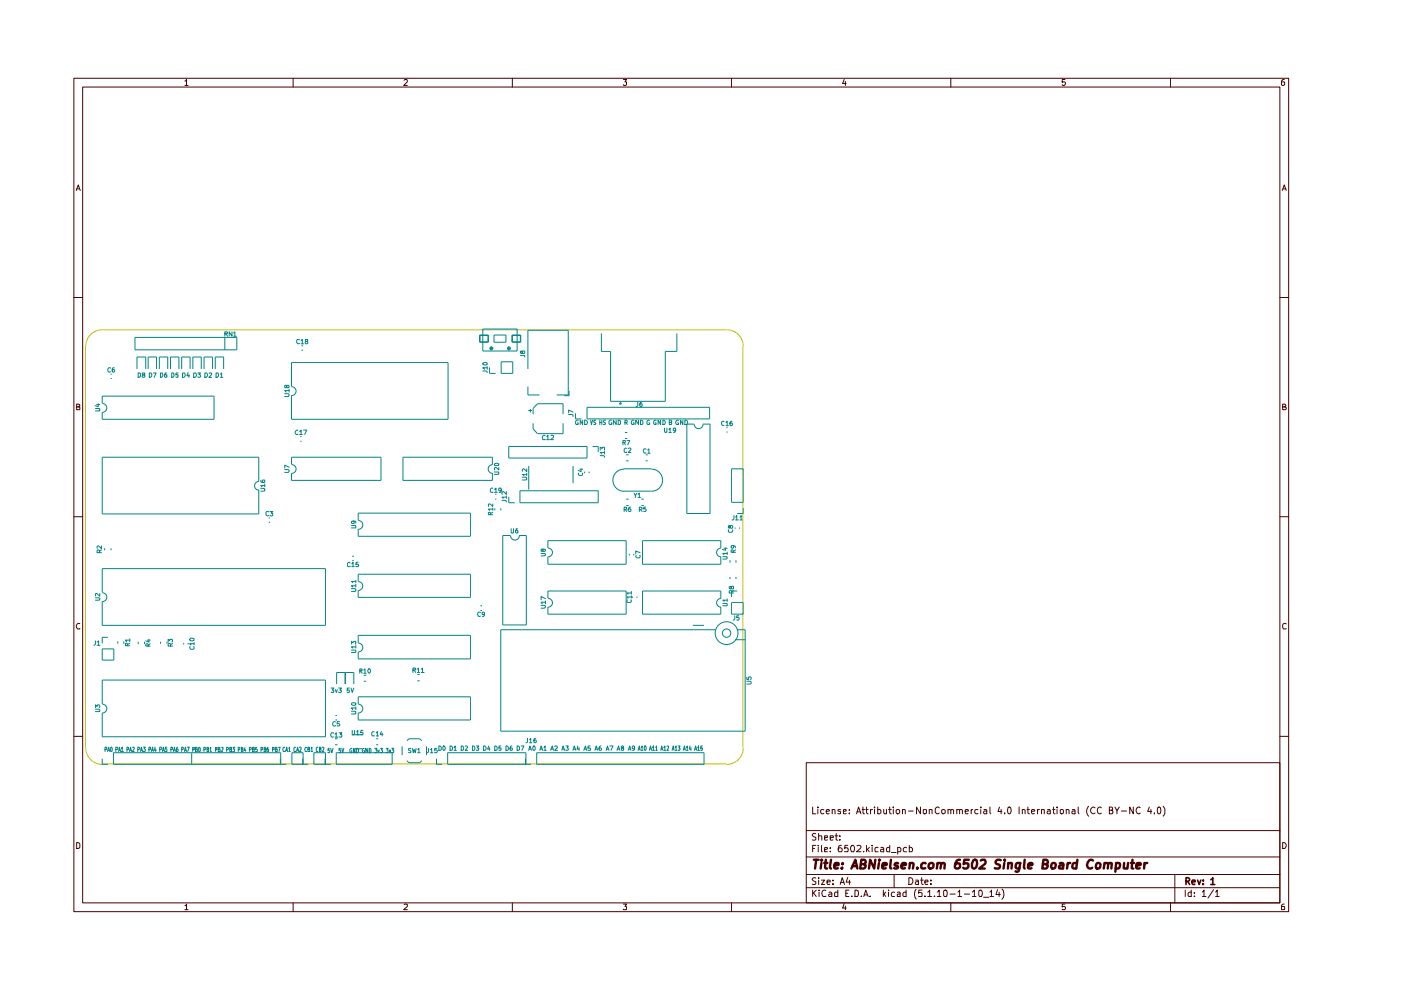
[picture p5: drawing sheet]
<svg xmlns="http://www.w3.org/2000/svg" width="297mm" height="210mm" viewBox="0 0 297 210" stroke-linecap="round" stroke-linejoin="round" font-family="sans-serif">
<g fill="none" stroke="#480000" stroke-width=".21">
<path d="M15.7 16.6h257.5v176.7h-257.5zM17.5 18.5h253.9v172.9h-253.9zM39.2 17.2l.3-.4v1.3M39.2 18.1h.7M62.1 16.6v1.9M85.7 17l.2-.2h.3l.2 .2v.4l-.8 .7h.8M108.6 16.6v1.9M132.2 16.8h.6l-.3 .6h.3v.5l-.1 .2h-.4l-.1-.2M155.1 16.6v1.9M179 16.8l-.4 .9h.8M179.2 17.3v.8M201.6 16.6v1.9"/>
<path d="M225.8 16.8h-.6v.6h.5l.2 .1v.4l-.3 .2-.4-.2M248.2 16.6v1.9M272.3 16.8l-.4 .1-.2 .3v.7l.2 .2 .4-.1v-.6h-.5l-.1 .1M16.2 40.4l.4-1.2 .4 1.2M16.3 40h.5M271.9 40.4l.4-1.2 .4 1.2M272 40h.6M15.7 63.1h1.8M271.4 63.1h1.8M16.3 86.3h.4l.2-.3-.1-.2-.5-.1v1.2h.5l.1-.5-.2-.1M271.9 86.3l.6-.1v-.4l-.6-.1v1.2h.6l.2-.5-.3-.1M15.7 109.6h1.8"/>
<path d="M271.4 109.6h1.8M16.9 132.2h-.1a.66 .66 0 0 0-.6 .4 .66 .66 0 0 0 .2 .7h.5M272.7 132.2h-.3l-.5 .3v.6l.2 .2h.6M15.7 156.1h1.8M271.4 156.1h1.8M16.3 178.6a.52 .52 0 0 1 .6 .4v.6a.52 .52 0 0 1-.6 .3zM170.9 161.7h100.5v29.7h-100.5zM170.9 176.1h100.5M172.3 171.1v1.5h.7M172.3 179.9h.4M173 179.2h-.7v1.4M173 176.8l-.5-.1-.3 .3 .3 .4 .5 .1v.5l-.3 .1h-.5"/>
<path d="M173.4 171.1v.2M173.4 171.6v1M173.5 179.2v.1M173.5 179.7v.9M173.6 177.3l.6-.1v.9M173.6 176.7v1.4M174.2 179.2v1.2l.1 .2M174.7 171.7l-.5-.1-.2 .3v.4l.2 .3 .5-.1M174.8 177.6l.6-.1v-.3h-.6v.9h.6M175.2 172h.7l-.2-.4-.5 .2v.5l.2 .3 .4-.1M176 179.7v.2M176 177.6l.7-.1-.1-.3h-.6v.9h.6"/>
<path d="M176.4 171.7l.5-.1 .1 .2v.8M176.4 171.6v1M177 177.2h.6M177.3 176.7v1.4h.3M178.1 178v.1M178.1 177.2v.2M178.2 171.7l-.3-.1-.3 .2 .6 .3v.4h-.6M178.4 179.2l-.4 .1a1.01 1.01 0 0 0-.1 1.3h.5l.2-.6-.4-.3h-.2l-.3 .3M178.8 172h.6v-.3h-.6v.8h.6M179.7 179.2h-.5l-.1 .7 .1-.2 .5 .1v.8l-.6-.1M180.1 172.4v.2M180.1 171.7v.1"/>
<path d="M180.5 179.3l.2-.1a.84 .84 0 0 1 .3 1.4h-.4l-.2-.3-.1-.6zM181.6 172.6l.4-1.5 .5 1.5M181.7 179.3h.8v.4l-.9 .9h.9M181.7 172.1h.7M182.8 171.6h.5M183 171.1v1.2l.3 .3M183.6 171.6h.5M183.7 171.1v1.2l.4 .3M183.7 179.2v1.4M184.3 179.7l-.6 .6M184.6 171.6v1M184.9 179.2v.1"/>
<path d="M184.9 179.7v.9M185 171.6l-.4 .3M185.4 171.1v.2M185.4 171.6v1M186.1 171.7l.4-.1 .3 .3v.4l-.3 .3-.4-.1M186.1 171.1v1.5M186.2 179.7h-.4l-.3 .2 .1 .7h.6M186.8 179.7h.3l.3 .2v.7h-.6l-.1-.3 .2-.2 .5-.1M187.4 171.6l.1 .9 .3 .1 .2-.2M188 171.6v1M188.4 171.6h.6M188.6 179.2v1.4h-.6v-.9h.6"/>
<path d="M188.6 171.1v1.2l.4 .3M189.4 171.1v.2M189.4 171.6v1M190.1 171.7h.6l.1 .6-.3 .3h-.3l-.2-.3zM190.3 179.7h.5l.2 .2-.1 .6-.6 .1M190.3 179.7v1.4M191.3 171.7l.5-.1 .1 .2v.8M191.3 171.6v1M192.2 179.7h-.4l-.3 .2 .1 .6 .6 .1M192.6 172h1M192.8 179.2v1.4h.5l.2-.7-.3-.2h-.4M195.2 171.1v1.5l-.9-1.5v1.5"/>
<path d="M195.7 171.7h.7l-.1 .8-.3 .1-.3-.2zM197 171.7h.6v.9M197 171.6v1M199.1 171.3l-.4-.2-.4 .3v.8l.4 .4 .4-.2M199.7 171.7h.6l.1 .6-.2 .2-.3 .1-.3-.3zM201 171.7l.3-.1 .3 .2v.8M201 171.6v1M201.6 171.8l.2-.2 .4 .2v.8M202.9 171.7l.3-.1 .3 .2v.8M202.9 171.6v1M203.5 171.8l.1-.2 .4 .2v.8M204.6 172h.7l-.1-.3-.4-.1-.2 .2 .1 .7h.5"/>
<path d="M205.9 171.6v1M206.2 171.6l-.3 .3M207.3 171.7l-.4-.1-.2 .3v.4l.2 .3 .4-.1M207.9 171.1v.2M207.9 171.6v1M208.6 171.7l.4-.1 .2 .2v.8M209.2 172h-.5l-.2 .2 .2 .4 .5-.1M209.9 171.1v1.2l.2 .3M211.9 171.1l-.3 .9h.8M212.3 171.6v1M213 172.4v.2M213.7 171.3l.3-.2a.81 .81 0 0 1 0 1.5l-.3-.2-.1-.4z"/>
<path d="M216.1 171.1v1.5M216.7 171.7l.4-.1 .2 .2v.8M216.7 171.6v1M217.8 171.6h.5M217.9 171.1v1.2l.4 .3M218.7 172h.7l-.2-.4h-.3l-.2 .2v.5l.2 .3 .4-.1M220 171.6v1M220.4 171.6l-.4 .3M220.8 171.7h.6v.9M220.8 171.6v1M222.1 171.7l.4-.1 .2 .2v.8M222.7 172h-.5l-.2 .2 .2 .4 .5-.1"/>
<path d="M223.2 171.6h.5M223.4 171.1v1.2l.3 .3M224.1 171.1v.2M224.1 171.6v1M224.8 171.7h.1a.36 .36 0 0 1 .6 .2l-.1 .6-.4 .1-.2-.2zM226.1 171.7l.4-.1 .2 .2v.8M226.1 171.6v1M227.3 171.7l.5-.1 .1 .2v.8M227.9 172h-.4l-.3 .2 .3 .4 .4-.1M228.6 171.1v1.2l.2 .3M230.8 170.9l-.1 .1a1.53 1.53 0 0 0 .1 2.1M232.2 171.3a.63 .63 0 0 0-1 .5 .63 .63 0 0 0 1 .6"/>
<path d="M233.5 171.3a.64 .64 0 0 0-.8 .1 .64 .64 0 0 0 0 .9 .45 .45 0 0 0 .8 .1M235.2 171.8l.7-.1v-.4l-.7-.2v1.5h.5l.2-.1 .1-.5-.4-.2M236.4 171.1l.4 .8 .5-.8M236.8 171.9v.7M237.7 172h1.1M240.3 171.1v1.5l-.8-1.5v1.5M241.7 171.3a.55 .55 0 0 0-.7 0 .55 .55 0 0 0-.1 .7l.2 .5 .4 .1 .2-.2M243.7 171.1l-.4 .9h.9M244 171.6v1M244.8 172.4v.2M245.4 171.3l.3-.2a.81 .81 0 0 1 0 1.5l-.3-.2v-.4zM246.6 170.9a1.69 1.69 0 0 1 .2 1.9l-.2 .3"/>
<path d="M271.9 178.6a.65 .65 0 0 1 .8 .7 .65 .65 0 0 1-.8 .6zM39.2 192l.3-.3v1.2M39.2 192.9h.7M62.1 191.4v1.9M85.7 191.8h.7v.4l-.8 .7h.8M108.6 191.4v1.9M132.2 191.7h.6l-.3 .5 .3 .1v.5h-.6M155.1 191.4v1.9M170.9 188.2h100.5M170.9 185.4h100.5M170.9 181.7h100.5M172.3 188.7v1.4"/>
<path d="M172.5 189.3l.6 .8M173 186.2l-.5-.1-.3 .3 .3 .4 .5 .1v.5l-.3 .1h-.5M173.1 188.7l-.8 .8M173.6 186.1v.2M173.6 186.6v.9M173.7 188.7v.1M173.7 189.1v1M174.2 186.6h.6l-.6 .9h.6M174.8 180.2l.6-.2v-.3h-.6v.9h.6M175.1 188.8a.62 .62 0 0 0-.8 .2 .62 .62 0 0 0 0 .7l.2 .4 .6-.1M175.3 187l.7-.1-.1-.3h-.5l-.1 .2 .1 .7h.5M175.8 189.2l.3-.1 .3 .3v.7h-.6l-.1-.4 .7-.2"/>
<path d="M176 180.5v.1M176.6 187.4v.1M176.6 186.6v.2M177.6 188.7v1.4h-.6v-.8l.2-.2 .4 .1M178.1 187.5l.5-1.4 .5 1.4M178.2 187.1h.7M179 191.6l-.4 .9h.8M179.2 192.1v.8M179.3 189.4h.4M179.7 186l-.3 1h.9M180 188.7h-.7v1.4h.7M180.1 186.6v.9"/>
<path d="M180.6 190v.1M181.3 188.7l.6 .2 .1 .6-.2 .6h-.5zM182.6 190v.1M183.1 190.1l.5-1.4 .5 1.4M183.1 180.5v.1M183.2 189.7h.7M183.9 180.1l.4 .5M184.5 190v.1M187.3 188.7v1.4M187.5 189.6l.3 .5M187.8 189.1l-.5 .6M188.4 188.7v.1"/>
<path d="M188.4 189.1v1M189 180.8h1M189.6 185.4v2.8M189.7 189.2l-.4-.1-.3 .4 .1 .6h.6M190.2 189.2h.6v.9h-.6v-.4l.6-.2M192.1 188.7v1.4h-.5l-.2-.3 .1-.5 .3-.2 .3 .1M192.7 186.1a.73 .73 0 0 1 .9 .7 .73 .73 0 0 1-.9 .7zM194.1 186.6h.5l.1 .9M194.2 188.6a1.8 1.8 0 0 0 0 2.1M194.7 186.9h-.5l-.1 .3 .1 .3h.5M195.2 186.6h.5M195.4 186.1v1.2l.3 .2"/>
<path d="M195.5 188.7h-.7l-.1 .7 .2-.2 .5 .1 .1 .7h-.8M196.1 187l.7-.1-.1-.3h-.5l-.1 .2 .1 .7h.5M196.1 190v.1M196.7 189.1l.4-.4v1.4M196.7 190.1h.8M197.4 187.4v.1M197.4 186.6v.2M198.1 190v.1M198.7 189.1l.4-.4v1.4M198.7 190.1h.8M200.2 188.8h.5l.1 .8-.1 .5h-.5l-.1-.3zM201.4 189.6h1.1"/>
<path d="M201.6 191.4v1.9M203.1 189.1l.4-.4v1.4M203.1 190.1h.8M204.5 189.6h1.1M206.2 189.1l.4-.4v1.4M206.2 190.1h.7M207.6 188.8l.2-.1a.84 .84 0 0 1 .3 1.4h-.4l-.2-.3zM208.5 190.2h1.1M209.9 189.1l.3-.4v1.4M209.9 190.1h.8M211.5 188.6l-.3 1.1h.9M211.8 189.1v1"/>
<path d="M212.4 188.6a1.52 1.52 0 0 1 0 2.1M225.8 191.7h-.6v.6l.5-.1 .2 .2v.3l-.2 .2-.5-.1M248.2 191.4v1.9M249.1 185.4v6M251.3 188.7v1.4M252.6 188.7v1.4h-.5l-.2-.3 .1-.5 .2-.2 .4 .1M253.2 190v.1M253.2 189.2v.2M254.9 189.1l.4-.4v1.4M254.9 190.1h.8M257.3 188.6l-1.2 1.8M257.7 189.1l.4-.4v1.4"/>
<path d="M257.7 190.1h.8M272.3 191.7l-.4 .1-.2 .2v.8l.6 .1v-.7h-.5l-.1 .2"/>
</g>
<path d="M251.5 186.9h.5l.2-.3v-.2l-.2-.3h-.5v1.4M251.8 186.9l.4 .6M252.7 187l.7-.1-.1-.3h-.5l-.1 .2 .1 .7h.5M253.9 186.6l.4 .9 .3-.9M255.1 187.4v.1M255.1 186.6v.2M256.7 186.5l.4-.4v1.4M256.7 187.5h.9" fill="none" stroke="#480000" stroke-width=".34"/>
<g fill="none" stroke="#480000" stroke-width=".51">
<path d="M172.6 182.3h1M173.1 182.3l-.3 1.8M174.2 183l-.2 1.1M174.2 182.3v.2l.1-.1-.1-.1v.2M174.8 183h.6M175.1 182.3l-.2 1.6 .4 .2M176.2 182.3l-.3 1.6 .3 .2M176.9 183.6l.9-.2v-.4h-.6l-.2 .2v.9h.6M178.6 184l-.1 .1h-.1l.2-.1-.1 .1M178.6 183v.2M180.5 184.1l.9-1.8 .4 1.8M180.8 183.6h.9"/>
<path d="M182.5 183.2l.8-.1 .3-.2-.1-.4-.3-.2h-.6l-.2 1.8h.7l.3-.1 .2-.4-.5-.4M185.6 182.3l-.3 1.8-.8-1.8-.3 1.8M186.4 183l-.2 1.1M186.4 182.3v.2M187.1 183.6l.9-.2v-.4a.6 .6 0 0 0-.9 .2v.9h.7M188.9 182.3l-.2 1.6 .3 .2M190.4 183h-.4l-.3 .3 .2 .3h.4l.1 .3a.6 .6 0 0 1-.8 .2M191.2 183.6l.8-.2v-.4a.6 .6 0 0 0-.8 .2v.9h.7M192.9 183.1l.1-.1a.48 .48 0 0 1 .7 .2l-.2 .9M193 183l-.2 1.1M194.5 184v.1M196.3 183a.65 .65 0 0 0-1 .3v.7a.64 .64 0 0 0 .9 .1"/>
<path d="M197 183.1l.4-.1 .5 .1-.1 .9-.4 .1-.5-.1zM198.7 183.1l.4-.1h.4l-.1 1.1M198.8 183l-.2 1.1M199.6 183.2l.2-.2h.4v1.1M203.5 182.3h-.3a1.35 1.35 0 0 0-.6 1.8 .65 .65 0 0 0 .9-.3v-.6a.63 .63 0 0 0-1 .2M205.4 182.3h-.9l-.2 .9 .3-.2 .6 .1 .1 .7a.72 .72 0 0 1-1 .3l-.1-.1M206.3 182.5l.5-.2a1.12 1.12 0 0 1-.4 1.8l-.2-.1a1.61 1.61 0 0 1 .1-1.5zM207.9 182.5l.3-.2h.5l.2 .1 .1 .5-.1 .2-1.3 1h1.2M212.2 182.4l-.7-.1-.4 .4 .1 .4 .8 .4-.1 .5-.2 .1h-.8M212.9 183l-.1 1.1M213 182.3v.2M213.8 183.1l.3-.1h.4v1.1"/>
<path d="M213.8 183l-.1 1.1M216.3 183l-.2 1.4a.47 .47 0 0 1-.3 .4 .47 .47 0 0 1-.5-.1M216.3 183h-.6l-.3 .3v.7l.2 .1h.6M217.3 182.3l-.2 1.6 .2 .2M218 183.6l.9-.2v-.4a.6 .6 0 0 0-.9 .2v.9h.7M221.1 183.2h.6l.4-.2v-.5l-.3-.2h-.6l-.2 1.8h.7l.3-.1 .2-.4-.5-.4M223 183.1l.3-.1 .5 .1v.7l-.2 .3h-.5l-.2-.1zM224.7 183h.7v1.1M225.5 183.4l-.7 .1-.3 .2v.4h.2h.7M226.4 183l-.2 1.1M226.9 183l-.6 .3M228.3 183h-.5l-.4 .3v.7l.3 .1h.5"/>
<path d="M228.4 182.3l-.2 1.8M231.7 182.5l-.1-.1a.77 .77 0 0 0-1.1 .7 .67 .67 0 0 0 .2 .9 .67 .67 0 0 0 .9 0M232.5 183.1l.2-.1 .6 .1v.7l-.2 .3h-.7l-.1-.3zM234.2 183.1l.2-.1h.5v1.1M234.2 183l-.2 1.1M234.9 183.2a.52 .52 0 0 1 .8-.2l-.1 1.1M236.6 183h.6l.3 .3-.3 .8h-.6M236.6 183l-.1 1.8M238.3 183v1.1h.5l.2-.1M239.2 183l-.2 1.1M239.8 183h.7M240.1 182.3l-.2 1.8h.4"/>
<path d="M241 183.6l.8-.2v-.4a.6 .6 0 0 0-.8 .2v.9h.6M242.7 183l-.1 1.1M243.2 183h-.4l-.1 .3"/>
</g>
<path d="M18.1 73.4v85.1M21.7 69.9h132.4a3.5 3.5 0 0 1 3.5 3.5M21.7 69.9a3.5 3.5 0 0 0-3.5 3.5M157.5 73.4v85.1M18.2 158.5a3.5 3.5 0 0 0 3.5 3.6M157.6 158.5a3.5 3.5 0 0 1-3.5 3.6M21.7 162h132.3" fill="none" stroke="#c2c200" stroke-width=".21"/>
<g fill="none" stroke="#008484" stroke-width=".21">
<path d="M23.5 78.1l-.5-.1-.1 .2v.5l.2 .2 .4-.1M23.5 79.3h.2M24.2 78l-.3 .1-.1 .7 .3 .1 .2-.2-.2-.4-.3 .2M28.6 71.5h21.6v2.7h-21.6zM29 78.2v-2.5h1.9v2.5M29.3 79.1h.3l.2 .1v.6l-.3 .2h-.2zM30.3 79.5l-.2-.3 .1-.1h.4v.3l-.4 .1-.1 .2 .2 .3 .4-.2-.1-.3M31.4 78.2v-2.5h1.8v2.5M31.7 79.1h.3l.2 .1v.6l-.4 .2h-.1zM32.5 79.1h.6l-.4 .9M33.8 78.2v-2.5h1.8v2.5M34 79.1h.4a.53 .53 0 0 1 .1 .6 .53 .53 0 0 1-.5 .3z"/>
<path d="M35.3 79.1l-.2 .1a.6 .6 0 0 0 0 .8l.3-.1v-.4l-.3-.1-.2 .2M36.2 78.2v-2.5h1.7v2.5M36.4 79.1h.3a.53 .53 0 0 1 .2 .6 .53 .53 0 0 1-.5 .3zM37.8 79.1h-.5v.4h.5v.4h-.5M38.5 78.2v-2.5h1.8v2.5M38.7 79.1h.4a.54 .54 0 0 1 .1 .6 .54 .54 0 0 1-.5 .3zM39.9 79l-.3 .7h.6M40 79.4v.6M40.9 78.2v-2.5h1.8v2.5M41.1 79.1h.4a.54 .54 0 0 1 .1 .6 .54 .54 0 0 1-.5 .3zM41.9 79.1h.6l-.3 .3 .3 .1v.4h-.6M43.3 78.2v-2.5h1.7v2.5"/>
<path d="M43.4 79.1h.4a.46 .46 0 0 1 .1 .7l-.2 .2h-.3zM44.4 79.2l.4-.1 .1 .2-.6 .7h.6M45.6 78.2v-2.5h1.8v2.5M45.8 79.1h.3l.2 .1v.6l-.2 .2h-.3zM46.7 79.3l.3-.2v.9M47.7 70.8h.5v-.4h-.5v.9M47.7 71.5v2.7M47.9 70.8l.4 .5M49.2 70.4v.9l-.6-.9v.9M49.5 70.6l.3-.2v.9M49.5 71.3h.6M63.5 72.1l-.4-.1-.2 .1v.5l.3 .3 .3-.1"/>
<path d="M63.8 72.2l.3-.2v.9M63.8 72.9h.5M63.9 74.3h.4M63.9 73.3h.4M64.9 72.4l-.2-.3 .1-.1h.4v.3l-.4 .1-.1 .2 .2 .3 .4-.2-.2-.3M101.7 71h1.8v1.6h-1.8zM101.8 71.1h1.7v1.4h-1.7zM102.4 78.7h.6l.3 .3M102.4 77l.2-.1h.5l.2 .1v.3l-.7 .1zM102.4 69.8h7.2v4.6h-7.2zM103.3 78h-.9l.3 .3M103.3 77.7v.6"/>
<path d="M103.8 73.8h.8M103.8 77.9v1.3h1.3M104 73.6h.4v.5h-.4zM104.1 73.4v.9M104.7 71h2.6v1.6h-2.6zM106.3 76.7h2.4v2.5h-2.4zM107.5 73.8h.8M107.7 73.6h.4v.5h-.4zM107.9 73.4v.9M108.5 71h1.9v1.6h-1.9zM108.6 71.1h1.7v1.4h-1.7zM110.3 75.4h.8h.2v.3"/>
<path d="M110.7 74.6l.1-.2 .5 .1v.3l-.5 .1-.1-.5h-.3v.5h.3v-.1M111.9 78.2v-8.2h8.6v13.7h-2.5M127.5 70.7v3.8h2v10.6h11.6v-10.6h2.4v-3.8M20.2 86.6h.9l.1 .2-.1 .3h-.9M20.5 85.8h.7M20.8 85.6v.6l-.6-.2M21.7 85.5v-1.5h23.7v4.9h-23.7v-1.5M21.7 85.6a.93 .93 0 0 1 .9 .9 .93 .93 0 0 1-.9 .9M23.5 80.3h.2M46.7 80h.5M60.4 83.5h.7l.2 .2-.2 .4h-.7M60.4 99.6h.7l.2 .1-.2 .5h-.7"/>
<path d="M60.8 81.9l.1-.2h.3l.1 .2-.1 .3h-.3l-.2-.5-.3 .1 .1 .4h.2l.1-.2M61.3 82.8h-.9l.2 .3M61.3 99.1l-.9-.5v.6M61.3 82.5v.6M61.8 82v-5.1h33.2v12h-33.2v-5.1M61.8 98.5v-1.6h19v5h-19v-1.6M61.8 98.5a.93 .93 0 0 1 1 .9 .93 .93 0 0 1-1 1M61.8 82a.93 .93 0 0 1 1 .9 .93 .93 0 0 1-1 1M63.2 91.3l-.3-.1-.2 .2a.46 .46 0 0 0 .1 .7l.4-.1M63.5 91.4l.3-.2v.9M63.5 92.1h.6M63.7 92.5h.2"/>
<path d="M63.7 93.6h.2M64.3 91.2h.7l-.4 .9M104.4 98.5v-1.6h-19v5h19v-1.6M104.4 98.5a.93 .93 0 0 0-.9 .9 .93 .93 0 0 0 .9 1M104.9 98.3h.8v.3l-.7 .1-.2-.1zM105.7 99.1v.6l-.5-.6h-.3v.6M107.9 94.7h16.6v2.4h-16.6zM111.7 99.4v.6l-.6-.6-.4 .2 .1 .3M111.9 82v1.7h2.5M112 87h.8M112.1 98.8v5M112.4 86.7v.8"/>
<path d="M113 87.8v-1.2l1-1h5.4v2.2M113 89.7v1.2l1 1h5.4v-2.2M115.6 92.4a.48 .48 0 0 0-.6 .2 .48 .48 0 0 0 .1 .6l.5-.1M115.9 92.5l.3-.2v.9M115.9 93.2h.6M116.8 92.4h.5v.3l-.5 .5h.5M120.6 87.9h.6l.3 .2v.2M120.6 82.9v1h-1M121.5 87.4l-.9-.4v.5M121.5 98.8v3.6M122 87.6v1.2h1.3M122.6 89.2a.48 .48 0 0 0-.6 .2 .48 .48 0 0 0 .2 .6h.4v-.3h-.2"/>
<path d="M122.9 99.5h.6M123.2 99.4v.6l-.6-.3M123.5 89.1v.9l-.5-.9v.9M124 89.1a.51 .51 0 0 1 .5 .3 .51 .51 0 0 1-.2 .6h-.3zM124 100v.3M124.5 86.4h26v2.4h-26zM124.9 100v.3M125.2 89.1l.2 .9 .2-.9M125.6 94.7h1.2v1.1M126.3 89.2h-.4v.3l.4 .2-.1 .3h-.3M127.2 89.1v.9M127.2 89.6h.4"/>
<path d="M127.3 96.6h.6l.3 .3M127.3 95.4v-.6l.4 .3 .1-.3h.3v.6M127.6 89.1v.9M128.2 95.9h-.9l.3 .4M128.2 95.7v.6M128.4 89.2l-.3-.1-.2 .2 .5 .4v.2l-.5 .1M129.6 89.2l-.1-.1-.4 .2v.5l.2 .2 .4-.1v-.2h-.2M130.6 89.1v.9l-.6-.9v.9M131.1 89.1h.2l.3 .2v.5l-.2 .2h-.3zM131.6 85.3l.1 .4h-.4zM132.1 93.8h.4l.1-.3-.5-.1v.9M132.2 99.4h5.9"/>
<path d="M132.3 99.5a2.35 2.35 0 0 0-2.4 2.3 2.35 2.35 0 0 0 2.4 2.4M132.3 93.8l.3 .5M132.5 89.6h.4l.1-.3-.2-.2h-.3v.9M132.5 93h.5M132.5 91.7h.5M132.7 89.6l.3 .4M132.8 96.4h.5M132.8 97.7h.5M132.8 95.1l-.2-.1-.3 .2v.6l.2 .1 .3-.1M132.9 93.4h.6l-.4 .9M133.2 95.1l.4-.1 .2 .2-.6 .7h.6M134.4 89.2l-.3-.1-.2 .2v.5l.1 .2 .5-.1v-.2h-.3"/>
<path d="M135.2 85.3v.7l-.3 .2M135.4 89.1v.9l-.6-.9v.9M135.8 89.1l.5 .2v.5l-.2 .2h-.3zM136.1 85.3h-.3l-.2 .7 .2 .2 .3-.1v-.5h-.4l-.1 .2M136.9 96.4h.4M136.9 97.7h.4M137 95.2h-.4a.48 .48 0 0 0-.2 .6 .48 .48 0 0 0 .6 .2M137.3 95.4l.3-.2v.9M137.3 96.1h.5M137.7 89.2l-.2-.1-.3 .2v.5l.1 .2 .5-.1v-.2h-.2M138.1 99.5a2.35 2.35 0 0 1 2.4 2.3 2.35 2.35 0 0 1-2.4 2.4M139.1 89.2l-.2-.1-.3 .2v.5l.2 .2h.3v-.3h-.2"/>
<path d="M140 89.1v.9l-.5-.9v.9M140.5 89.1a.54 .54 0 0 1 .5 .3 .54 .54 0 0 1-.1 .6h-.4zM140.9 90.8v.7l.2 .2 .3-.1v-.8M141.8 91l.3-.2v.9M141.8 91.7h.5M141.9 89.6h.3l.2-.2-.2-.3h-.3v.9l.5-.1v-.2l-.2-.1M143.3 91.2l-.2 .2-.4-.1v-.5h.5l.1 .1-.2 .7-.3 .1M143.8 89.2a.48 .48 0 0 0-.5 .2 .48 .48 0 0 0 .1 .6h.4v-.3h-.1M144.8 89.1v.9l-.5-.9v.9M145.2 89.1a.54 .54 0 0 1 .5 .3 .54 .54 0 0 1-.1 .6h-.4zM147.2 89.9h-1.6v19h4.9v-19h-1.5M147.2 90a.93 .93 0 0 0 .9 .9 .93 .93 0 0 0 1-.9"/>
<path d="M153.5 89.4l-.3-.1-.2 .2v.5l.2 .3 .3-.1M153.9 89.6l.3-.3v1M153.9 90.3h.5M154 91.6h.3M154 90.7h.3M155.1 99.4h2.5v7.1h-2.5zM155.2 89.3l-.4 .2v.7h.5v-.5h-.4l-.1 .1M21.1 117.2v-.5l-.4-.1-.1 .6h.9M21.5 115.7v.6l-.7-.6-.2 .2 .1 .3M21.5 116.6l-.4 .3M22.2 116.2v.5M23.5 116.2v.5"/>
<path d="M54.9 102v-5.1h-33.2v12.1h33.2v-5.1M54.9 102.1a.93 .93 0 0 0-.9 .9 .93 .93 0 0 0 .9 .9M55.3 103.5l.8 .1v.5h-.8M55.3 101.9l.2 .4h.5v-.5l-.4 .1v.3l.2 .1M56.1 103h-.8l.2 .2M56.1 102.6v.6M57 108.5h-.4l-.2 .1v.5l.3 .3 .3-.1M57 109.8h.2M57 110.7h.2M57.2 108.5h.6l-.3 .3 .3 .1v.4h-.6M74.3 119.4l-.3-.2-.3 .3v.5l.1 .1h.5M74.5 111.4l.9 .1v.4h-.9"/>
<path d="M74.6 119.5l.2-.3v.9M74.7 118.9h.3M74.7 117.9h.3M74.9 110.5l.2 .1v.3l-.5 .1v-.5h.7l.1 .4M75.9 119.2h-.4l-.1 .5 .5-.1v.5h-.5M75.9 110.3v-1.5h23.8v4.9h-23.8v-1.5M76 110.4a.93 .93 0 0 1 .9 .9 .93 .93 0 0 1-.9 .9M104 109.1v-.4l-.4-.1-.1 .5h1M104.5 103.5h-.3l-.2 .2v.5l.1 .2 .4-.1M104.5 107.9h-1l.3 .3M104.5 106.8v.6l-.6-.6-.4 .1 .1 .5M104.5 108.6l-.5 .3"/>
<path d="M104.5 107.7v.5M104.8 100.1l.9 .1v.3l-.1 .1h-.8M104.8 103.7l.4-.2v.9M104.8 104.4h.6M104.9 107.8v.4M105 105.8h.2M105 104.8h.2M106.2 107.8v.4M106.3 103.9l-.1 .2h-.4l-.1-.6h.6v.7l-.5 .2M106.4 106.1h.8l.2 .3M107.4 105.4h-1l.3 .3M107.4 104.2v.6l-.7-.6-.3 .1 .1 .5"/>
<path d="M107.4 105.2v.5M107.9 105.3v1.3h1.2M108.2 113.5h-1.6v19h5v-19h-1.5M108.2 113.6a.93 .93 0 0 0 1 .9 .93 .93 0 0 0 .9-.9M108.4 112.1v.8l.1 .1 .4-.1v-.8M109.7 112.1h-.2a.72 .72 0 0 0 0 .9l.3-.1v-.4l-.3-.1-.2 .2M110.2 104.1h16.6v2.5h-16.6zM110.7 101.2h.8l.2 .1v.4l-.2 .1h-.8M111.7 100.6h-1l.4 .2M111.7 100.3v.5M114.7 117.3h.8l.2 .2-.3 .4h-.7M115.1 116.6v-.2h.4l.2 .2-.1 .2-.4 .1-.1-.4-.3-.1-.1 .4 .2 .1 .2-.1"/>
<path d="M116.2 114.6h16.6v5h-16.6v-1.5a.93 .93 0 0 0 .9-1 .93 .93 0 0 0-.9-.9zM122.7 100.3l-.1 .3 .3 .2h.5v-.5M132.2 104.1h5.9M132.3 108l.5-.1v-.3l-.5-.1v1M132.6 108l.2 .5M132.8 105.8h.5M132.8 107.2h.5M133.4 117.4v.4M133.7 107.5l-.4 .1-.1 .7 .2 .2 .4-.2-.2-.4-.4 .1M134.4 117.4v.4M134.5 104.6l.2 .5 .3-.5M134.7 105.1v.4"/>
<path d="M134.9 117.8l-.1 .2 .2 .3h.6l.1-.2-.1-.3M135.3 104.8l.3-.2v.9M135.3 105.5h.5M135.6 108l.5-.1v-.2l-.5-.2v1M135.7 117.2l-.9-.4v.6M135.8 108l.3 .5M136 105.8h.5M136 107.2h.5M136.9 107.5h-.4v.4h.3l.2 .4-.2 .2-.3-.1M152.8 116.2v-1.6h-16.6v5h16.6v-1.6M152.9 116.2a.93 .93 0 0 0-1 .9 .93 .93 0 0 0 1 1M153.2 118h.9l.1 .2-.2 .3h-.8"/>
<path d="M153.5 116.2h.7M153.8 116.2v.5l-.6-.2M154.2 117.3h-1l.3 .3M154.2 117.1v.5M154.5 112.4l-.1 .3 .2 .2h.5l.3-.3-.1-.2M154.8 111.6l.2-.2 .4 .2-.1 .3-.3 .1-.1-.1-.1-.4h-.4v.3l.2 .2 .2-.2M154.8 118.8v.5M155.4 115.7h.1v.5h-.5v-.5h.2l.7 .1 .1 .4M155.4 117.1v-.4l-.3-.1-.1 .5h1M155.6 109.3v.7l-.2 .2h-.2M155.9 111.8v.3M156 109.6l.2-.3v.9"/>
<path d="M156 116.6l-.6 .3M156 110.2h.5M156 118.8v.5M156.8 111.8v.3M156.9 109.6l.2-.3v.9M156.9 110.2h.5M157.6 107.7v1.2h-1.3M20.2 135.9v.7l-.3 .2M20.2 126.7h.8l.2 .2-.1 .4h-.9M20.6 136.1l.3-.2v.9M20.6 136.8h.6M21.2 125.8v.6l-.7-.6-.3 .1 .1 .4"/>
<path d="M21.7 125.6v-5h47.3v12h-47.3v-5.1M21.7 137.6h2.4v2.4h-2.4zM21.7 125.7a.93 .93 0 0 1 .9 .9 .93 .93 0 0 1-.9 .9M22.9 135.1h-1.2v1.3M25 136v.5M26.2 136v.5M27 136.9v-.4l-.3-.1-.1 .5h.9M27.5 135.7h-.9l.2 .4M27.5 136.4l-.5 .3M27.5 135.5v.6M29.3 136.1v.5M30.6 136.1v.5"/>
<path d="M31.2 135.7h.6M31.4 137v-.3l-.2-.2-.3 .2v.3h.9M31.6 135.6v.5l-.7-.2M31.8 136.5l-.4 .3M34 136.1v.4M35.4 136.1v.4M35.6 136.1v-.5l.4 .2 .1-.2h.4v.5M36.2 137v-.4l-.4-.2-.2 .2v.4h1M36.6 136.4l-.4 .3M38.9 136.3v.4M39.9 136.3v.4M40.3 137.1l-.1 .2 .3 .4h.5l.1-.2v-.4"/>
<path d="M40.3 135.4l.5-.1 .3 .2a.47 .47 0 0 1-.4 .4 .47 .47 0 0 1-.5-.3zM41.1 136.5h-.9l.3 .2M41.1 136.2v.5M74.5 124.8h.8l.1 .2v.3l-.1 .1h-.8M74.5 137.8l.9 .1v.4h-.9M74.5 136.6v-.6l.3 .3 .3-.3 .3 .1v.5M74.6 120.1h.5M75.4 124.2h-.9l.3 .3M75.4 123.3h-.9l.3 .2M75.4 137.2h-.9l.3 .2M75.4 123v.5M75.4 123.9v.6"/>
<path d="M75.4 136.9v.5M75.9 123.3v-1.5h23.8v4.9h-23.8v-1.6M75.9 136.3v-1.6h23.8v5h-23.8v-1.5M76 123.3a.93 .93 0 0 1 .9 .9 .93 .93 0 0 1-.9 1M76 136.4a.93 .93 0 0 1 .9 .9 .93 .93 0 0 1-.9 .9M101.9 129.9l-.5-.1a.48 .48 0 0 0-.1 .6 .48 .48 0 0 0 .6 .2M101.9 129.5h.3M101.9 128.4h.3M102.7 130.1l-.1 .2h-.3v-.5l.4 .1v.6l-.4 .2M114.7 128.4h.7l.3 .1-.3 .4h-.7M115.7 127.7h-1l.3 .3M115.7 126.9l-1-.4v.7"/>
<path d="M115.7 127.4v.6M116.2 126.8v-1.5h16.6v4.9h-16.6v-1.5M116.2 126.9a.93 .93 0 0 1 .9 .9 .93 .93 0 0 1-.9 .9M133 127.2l-.1 .4 .2 .2h.5l.3-.3-.1-.3M133.9 126.6h-1l.3 .2M133.9 125.7h-1l.3 .3M133.9 125.4v.6M133.9 126.3v.5M134.1 126.5v.2M135 126.5v.2M146.9 132.6h2.4M151.7 133.5h-45.5v21.5h51.8v-21.5h-1.8"/>
<path d="M152.8 126.8v-1.5h-16.6v4.9h16.6v-1.5M152.9 126.9a.93 .93 0 0 0-1 .9 .93 .93 0 0 0 1 .9M153.2 127.9l1 .1-.1 .4h-.9M154.2 127.3h-1l.3 .2M154.2 127v.5M154.8 122.3v.5M155 124.5l.2-.2 .3 .1v.4l-.3 .1-.3-.6-.3 .2 .3 .4 .1-.3M155.1 125.7v-.4l-.3-.1-.2 .2v.3h.9M155.1 127.8h2.5v2.4h-2.5zM155.5 125.2l-.4 .3M155.8 130.6v.6l-.4 .3M155.9 135.6h2.1"/>
<path d="M156 122.3v.5M156.3 125.3h-1.2v1.3M156.6 130.6h-.4v.4l.3-.1 .2 .4-.2 .2-.3-.1M20.2 150.4h.8l.2 .1-.1 .4h-.9M20.2 150v-.6l.4 .4v-.3l.4-.1 .2 .2-.1 .4M21.7 149.3v-5.1h47.3v12h-47.3v-5.1M21.7 149.3a.93 .93 0 0 1 .9 .9 .93 .93 0 0 1-.9 1M22.3 158.9l.3-.1-.1-.4h-.2v.9M22.8 159.3l.2-.9 .3 .9M22.9 159.1h.3M23.5 158.5l.1-.1 .2 .2-.1 .7h-.2zM24.6 158.9l.4-.2-.2-.3h-.2v.9"/>
<path d="M25.1 159.3l.2-.9 .3 .9M25.2 159.1h.3M25.7 158.7l.2-.3v.9M25.7 159.3h.5M26.9 158.9l.4-.1-.1-.4h-.3v.9M27.4 159.3l.3-.9 .2 .9M27.5 159.1h.4M28.1 158.5h.3v.3l-.4 .5h.4M29.2 158.9l.4-.2-.1-.3h-.3v.9M29.8 159.3l.2-.9 .2 .9M29.9 159.1h.2M30.4 158.4h.4l-.2 .3 .2 .2-.1 .4h-.3"/>
<path d="M31.6 158.9l.3-.1-.1-.4h-.2v.9M32.1 159.3l.2-.9 .2 .9M32.2 159.1h.3M32.9 158.4l-.1 .7h.3M33 158.7v.6M33.9 158.9l.4-.2-.2-.3h-.2v.9M34.5 159.3l.1-.9 .3 .9M34.5 159.1h.3M35.4 158.4h-.3v.4h.3v.5h-.3M36.2 158.9l.4-.1-.1-.4h-.3v.9M36.7 159.3l.3-.9 .2 .9M36.8 159.1h.4"/>
<path d="M37.7 158.4l-.3 .3v.6h.3l.1-.5-.3-.1-.1 .2M38.5 158.9l.4-.1-.1-.4h-.3v.9M39.1 159.3l.2-.9 .2 .9M39.1 159.1h.4M39.7 158.4h.4l-.3 .9M40.6 159.7v2.3M40.9 159l.3-.1-.1-.4h-.2v.9M41.4 158.9h.4l-.1-.4h-.3v.9h.4l.1-.3-.2-.2M42.1 158.5h.2l.2 .1-.1 .8-.3-.1zM43.2 159l.4-.2-.1-.3h-.3v.9M43.9 158.9h.3v-.4h-.3v.9h.3v-.4l-.1-.1M44.5 158.7l.2-.2v.9"/>
<path d="M44.5 159.4h.4M45.7 159l.3-.1-.1-.4h-.2v.9M46.3 158.9h.3l-.1-.4h-.2v.9h.3l.1-.3-.2-.2M46.9 158.5h.4v.4l-.4 .5h.4M48 159l.5-.2-.2-.3h-.3v.9M48.7 158.9l.4-.1-.1-.3h-.3v.9h.4l-.1-.5M49.3 158.5h.4l-.2 .3 .2 .2v.4l-.4-.1M50.5 159l.3-.1v-.4h-.3v.9M51.2 158.9h.2l.1-.2-.1-.2h-.2v.9h.2l.1-.4-.1-.1M51.9 158.5l-.1 .6h.4M52.1 158.8v.6M52.9 159l.4-.2-.2-.3h-.2v.9"/>
<path d="M53.6 158.9l.3-.1-.1-.3h-.2v.9h.3l-.1-.5M54.5 158.5h-.3l-.1 .4 .3-.1 .2 .4-.1 .2-.4-.1M55.3 159l.4-.1-.1-.4h-.3v.9M56 158.9h.3v-.2l-.1-.2h-.2v.9h.3v-.4l-.1-.1M56.9 158.5l-.3 .2v.6l.3 .1v-.5l-.2-.1-.1 .2M57.8 159l.3-.1v-.4h-.3v.9M58.4 158.9h.3l-.1-.4h-.2v.9h.3l.1-.3-.2-.2M59 158.5h.4l-.3 .9M60.4 158.5l-.1-.1a.48 .48 0 0 0-.4 .5 .48 .48 0 0 0 .5 .4M60.5 159.3l.3-.9 .2 .9M60.6 159.1h.4M61.2 158.7l.2-.3v.9"/>
<path d="M61.2 159.3h.4M62.7 158.5l-.2-.1-.2 .2v.7h.4M62.9 159.3l.2-.9 .2 .9M62.9 159.1h.3M63.5 158.5h.3v.3l-.3 .5h.3M65 158.5l-.1-.1a.5 .5 0 0 0-.3 .5 .5 .5 0 0 0 .4 .4M65.3 158.8h.3l-.1-.4h-.2v.9h.3l.1-.2-.2-.3M66 158.7l.1-.3v.9M66 159.3h.3M67.4 158.5l-.2-.1-.1 .2v.7h.3M67.7 158.8h.3l.1-.1-.2-.3h-.2v.9h.3l.1-.4-.2-.1M68.3 158.5h.4v.3l-.4 .5h.4"/>
<path d="M69.8 158.7h-.2l-.1 .4 .3-.1 .1 .4-.1 .2-.3-.1M70.1 158.7l.3 .9 .2-.9M70.2 145.9h.6l-.4 .4h.3l.1 .2-.1 .3-.5-.1M70.7 155.4h-.4a.48 .48 0 0 0-.2 .6 .48 .48 0 0 0 .6 .2M71 155.6l.3-.2v.9M71 156.6h.5M71 156.3h.6M71 157.9h.5M71.1 153.1a.48 .48 0 0 0-.5 .2 .48 .48 0 0 0 .1 .6l.4-.1M71.1 146.2l.2 .6 .2-.6M71.1 152.7h.4M71.1 151.7h.4"/>
<path d="M71.3 159.6h11.8v2.5h-11.8zM71.4 145v-2.4h1.8v2.4M71.8 145.9h.6l-.3 .4h.2l.1 .2-.1 .3-.5-.1M71.9 155.4h.6l-.4 .3 .4 .1v.4h-.6M72 153h-.5v.5l.4-.1 .2 .4-.2 .1-.4-.1M72.2 158.7h-.3v.4h.3v.4h-.3M72.5 158.7l.1 .9 .3-.9M73.2 145v-2.4h1.8v2.4M74.1 145.9h-.4l-.1 .5 .4-.1 .1 .4h-.5M74.4 145.9l.3 .9 .3-.9M74.5 150.8l.9 .1v.4l-.9 .1M74.6 158.7h-.2l-.2 .2v.4l.2 .3 .2-.1-.1-.3"/>
<path d="M74.6 149.1l.7-.1 .1 .1v.3l-.7 .1-.2-.1zM74.6 155.8h2.3M74.7 154.9l.1 .9h.3l.1-.2v-.7M75.2 158.7h1.7M75.3 158.7v.9l-.4-.9v.9M75.4 150.1h-.9l.3 .4M75.4 149.9v.6M75.6 158.7l.4 .2v.4l-.2 .3h-.2zM75.6 155.2l.3-.3v.9M75.9 149.3v-1.6h23.8v5h-23.8v-1.6M76 149.3a.93 .93 0 0 1 .9 .9 .93 .93 0 0 1-.9 1M76.3 142.2h.4v-.4h-.4v.9"/>
<path d="M76.5 142.2l.3 .5M77 154.9h-.5v.5l.4-.1 .1 .4h-.5M77.1 142.1l.3-.3v.9M77.1 143.2h.5M77.1 144.4h.5M77.1 142.7h.5M77.2 158.7h-.1a.49 .49 0 0 0-.3 .4 .49 .49 0 0 0 .3 .5l.2-.1v-.3h-.2M78 158.7v.9l-.4-.9v.9M78.1 141.9v-.1a.47 .47 0 0 1 .5 .4 .47 .47 0 0 1-.4 .5l-.2-.4zM78.3 158.7l.4 .1v.6l-.2 .2h-.2zM79.3 155.2l-.2-.1-.3 .3v.5l.2 .1h.3M79.4 158.7h.5l-.2 .3 .2 .2v.2l-.1 .2-.4-.1"/>
<path d="M79.8 155.4l.2-.3v.9M79.8 156.6h.4M79.8 157.9h.4M79.8 156h.5M80.1 159l.2 .6 .1-.6M80.7 158.7h.4l-.2 .3 .2 .2v.2l-.2 .2-.2-.1M80.9 155.1l-.3 .6h.6M81 155.4v.6M81.9 158.7h.4l-.3 .3 .3 .2v.2l-.2 .2-.2-.1M82.5 159l.2 .6 .1-.6M83.1 158.7h.4l-.3 .3 .3 .1v.4h-.4M85.3 158.2v1.9"/>
<path d="M86.3 157.1l.4-.5h2.3l.4 .5M87.1 158.7h-.5l.1 .4 .4 .2v.2h-.5M87.5 158.7l.1 .9 .2-.7 .3 .7 .1-.9M87.5 142.1h.6v-.5h-.6v1M87.8 142.1l.3 .5M88.5 141.9l.2-.3v1M88.5 142.6h.5M88.5 144.4h.5M88.5 143h.5M88.6 158.9l.2-.2v.9M88.6 159.6h.5M89.3 141.9l.3-.3v1"/>
<path d="M89.3 142.6h.6M90.4 158.2v1.9M90.8 158.7v.7l-.3 .2M91.3 158.9l.2-.2v.9M91.3 159.6h.5M92.6 158.7h-.4l-.1 .4 .4-.1 .2 .4-.2 .2-.4-.1M93 158.2h.3l.3 .2v.5l-.2 .2h-.4zM94.1 158.2a.48 .48 0 0 1 .3 .5 .48 .48 0 0 1-.4 .4l-.1-.7zM95.4 158.2h.3l.2 .2v.5l-.1 .2h-.4zM96.3 158.5l.2-.3v.9M96.3 159.1h.5M97.8 158.2h.2l.3 .2v.5l-.2 .2h-.3z"/>
<path d="M98.6 158.2h.4l.1 .2-.5 .7h.5M100.2 158.2h.2l.3 .2v.5l-.2 .2h-.3zM101 158.2h.5l-.3 .4h.2v.5l-.4-.1M102.5 158.2h.3l.2 .2v.5l-.1 .2h-.4zM103.6 158.2l-.2 .6h.5M103.8 158.5v.6M104.9 158.2h.3l.2 .2v.5l-.2 .2h-.3zM106.2 158.2h-.4l-.1 .5 .5-.1 .1 .3-.1 .2-.5-.1M107.3 158.2h.2l.3 .2v.5l-.2 .2h-.3zM108.5 158.2h-.2l-.2 .7 .1 .2 .4-.1-.1-.4h-.3l-.1 .1M109.6 158.2h.3l.3 .2v.5l-.2 .2h-.4zM110.5 158.2h.6l-.4 .9"/>
<path d="M111.8 156.5v.8l-.3 .2M112.1 159.1l.3-.9 .3 .9M112.2 158.8h.4M112.3 156.8l.2-.3v1M112.3 157.5h.5M113 158.2h.3l.2 .2-.1 .7-.4-.1zM113.6 156.5l-.3 .1-.1 .8 .3 .1 .2-.2-.2-.4-.3 .2M113.8 159.6h35.5v2.5h-35.5zM114.5 159.1l.2-.9 .4 .9M114.6 158.8h.4M115.3 158.5l.3-.3v.9M115.3 159.1h.5"/>
<path d="M116.8 159.1l.3-.9 .2 .9M116.8 158.8h.5M117.6 158.2h.4l.2 .2-.6 .7h.6M119.1 159.1l.3-.9 .3 .9M119.2 158.8h.4M120 158.2h.5l-.3 .4 .3 .1v.3h-.5M121.5 159.1l.3-.9 .3 .9M121.6 158.8h.4M122.5 158.2l-.2 .6h.6M122.8 158.5v.6M123.8 159.1l.3-.9 .3 .9M123.9 158.8h.4"/>
<path d="M125.1 158.2h-.4l-.1 .5 .5-.1v.5l-.5-.1M126.2 159.1l.2-.9 .3 .9M126.2 158.8h.5M127.4 158.2h-.2l-.2 .7 .1 .2 .4-.1-.1-.4h-.3l-.1 .1M128.5 159.1l.3-.9 .3 .9M128.6 158.8h.4M129.3 158.2h.7l-.5 .9M130.8 159.1l.3-.9 .3 .9M130.9 158.8h.4M131.9 158.6l-.2-.1v-.3h.4l.1 .2v.2l-.5 .1 .1 .4h.4v-.4l-.1-.1M133.2 159.1l.3-.9 .3 .9M133.3 158.8h.4"/>
<path d="M134.5 158.6v.1h-.4a.33 .33 0 0 1 0-.4 .33 .33 0 0 1 .4-.1v.7l-.4 .2M135.3 159.1l.3-.9 .1 .9M135.4 158.8h.3M136 158.5l.1-.3v.9M136 159.1h.3M136.7 158.2l.3 .2-.1 .7a.54 .54 0 0 1-.2-.9zM137.7 159.1l.2-.9 .3 .9M137.8 158.8h.3M138.3 158.5l.2-.3v.9M138.3 159.1h.5M139 158.5l.2-.3v.9M139 159.1h.4"/>
<path d="M140.1 159.1l.2-.9 .2 .9M140.1 158.8h.4M140.7 158.5l.3-.3v.9M140.7 159.1h.4M141.4 158.2h.3v.4l-.3 .5h.3M142.5 159.1l.2-.9 .2 .9M142.6 158.8h.2M143.2 158.5l.1-.3v.9M143.2 159.1h.3M143.8 158.2h.4l-.3 .4 .3 .1-.1 .4-.3-.1M144.9 159.1l.2-.9 .2 .9M144.9 158.8h.4"/>
<path d="M145.5 158.5l.2-.3v.9M145.5 159.1h.4M146.3 158.2l-.2 .6h.5M146.5 158.5v.6M147.2 159.1l.3-.9 .2 .9M147.3 158.8h.4M147.9 158.5l.2-.3v.9M147.9 159.1h.4M148.9 158.2h-.3v.5h.3v.3h-.3M158.3 144.4h.8l.2 .2-.2 .4h-.8M158.3 143.6v.4l.4 .1v-.5l.4-.1 .2 .2-.1 .4M21.7 160.9v1.2h1.2"/>
<path d="M59.4 160.9v1.2M59.5 162.1v-2.5h-35.5v2.5h36.7M64.2 160.9v1.2M64.3 162.1v-2.5h-2.4v2.5h3.5M68.9 160.9v1.2M69 162.1v-2.5h-2.5v2.5h3.6M86.3 161.3l.4 .4h2.3l.4-.4M92.5 160.9v1.2h1.2M111.4 160.9v1.2M111.5 162.1v-2.5h-16.6v2.5h17.7"/>
<circle cx="154.1" cy="134.2" r="2.41"/>
<circle cx="154.1" cy="134.2" r=".89"/>
</g>
</svg>
